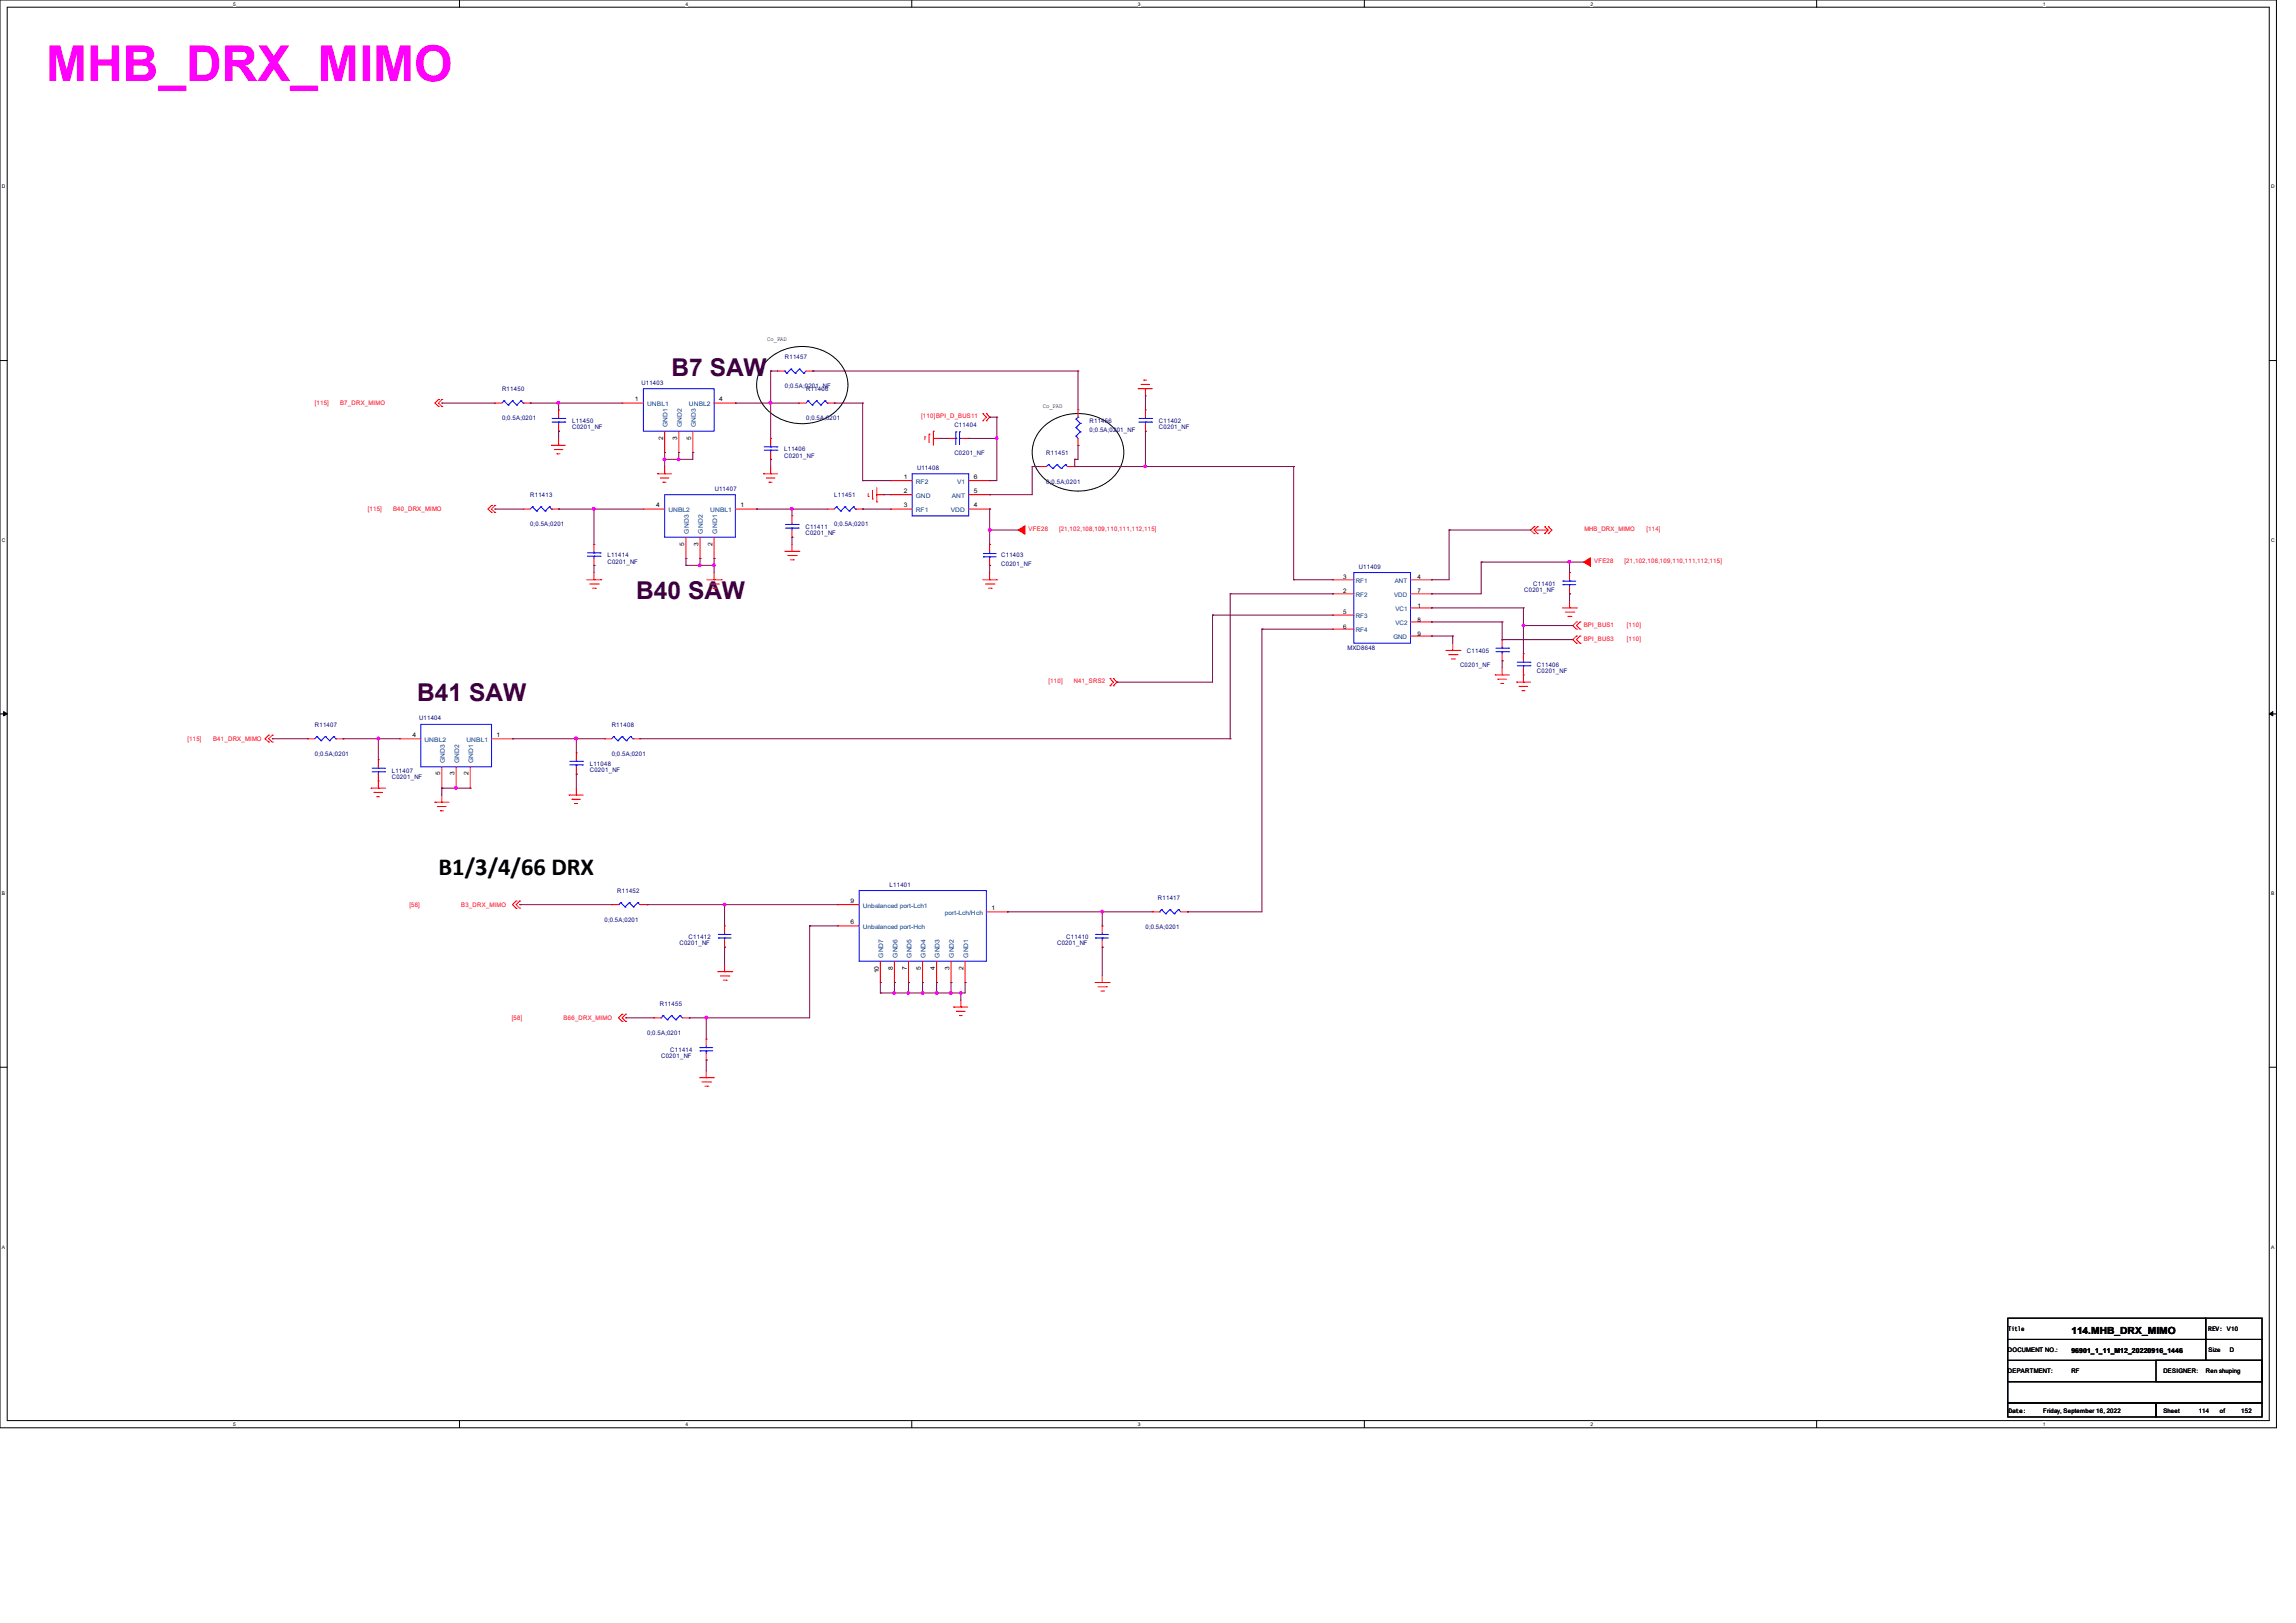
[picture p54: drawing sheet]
<svg xmlns="http://www.w3.org/2000/svg" width="297mm" height="210mm" viewBox="0 0 297 210" stroke-linecap="round" stroke-linejoin="round" font-family="sans-serif">
<defs><g id="words">
<text font-size="6.4" fill="#f0f" x="6" y="10.5">MHB_DRX_MIMO</text>
<g font-size="3.2" fill="#400040">
<text x="86.9" y="48.7">B7 SAW</text>
<text x="82.3" y="77.5">B40 SAW</text>
<text x="54" y="90.8">B41 SAW</text>
</g>
<text font-size="3.2" x="56.7" y="113.2">B1/3/4/66 DRX</text>
<text font-size="1.3" x="268" y="172.6">114.MHB_DRX_MIMO</text>
<text font-size=".9" x="268" y="175">96901_1_11_M12_20220916_1446</text>
<g font-size=".8">
<text x="99.2" y="44.1">Co_PAD</text>
<text x="82.1" y="51.9">1</text>
<text x="93" y="51.9">4</text>
<text x="134.9" y="52.8">Co_PAD</text>
<text x="85.8" y="56.9" transform="rotate(-90 85.8 56.9)">2</text>
<text x="87.6" y="56.9" transform="rotate(-90 87.6 56.9)">3</text>
<text x="89.4" y="56.9" transform="rotate(-90 89.4 56.9)">5</text>
<text x="84.9" y="65.7">4</text>
<text x="95.8" y="65.7">1</text>
<text x="116.9" y="62">1</text>
<text x="116.9" y="63.8">2</text>
<text x="116.9" y="65.7">3</text>
<text x="126" y="65.7">4</text>
<text x="126" y="63.8">5</text>
<text x="126" y="62">6</text>
<text x="88.5" y="70.6" transform="rotate(-90 88.5 70.6)">5</text>
<text x="90.3" y="70.6" transform="rotate(-90 90.3 70.6)">3</text>
<text x="92.2" y="70.6" transform="rotate(-90 92.2 70.6)">2</text>
<text x="173.7" y="76.8">2</text>
<text x="173.7" y="74.9">3</text>
<text x="183.3" y="74.9">4</text>
<text x="183.3" y="76.8">7</text>
<text x="173.7" y="79.5">5</text>
<text x="173.7" y="81.3">6</text>
<text x="183.3" y="78.6">1</text>
<text x="183.3" y="80.4">8</text>
<text x="183.3" y="82.3">9</text>
<text x="53.3" y="95.4">4</text>
<text x="64.2" y="95.4">1</text>
<text x="56.9" y="100.3" transform="rotate(-90 56.9 100.3)">5</text>
<text x="58.8" y="100.3" transform="rotate(-90 58.8 100.3)">3</text>
<text x="60.6" y="100.3" transform="rotate(-90 60.6 100.3)">2</text>
<text x="110" y="119.6">6</text>
<text x="110" y="116.8">9</text>
<text x="128.2" y="117.8">1</text>
<text x="113.7" y="125.9" transform="rotate(-90 113.7 125.9)">10</text>
<text x="115.5" y="125.5" transform="rotate(-90 115.5 125.5)">8</text>
<text x="117.3" y="125.5" transform="rotate(-90 117.3 125.5)">7</text>
<text x="119.1" y="125.5" transform="rotate(-90 119.1 125.5)">5</text>
<text x="120.9" y="125.5" transform="rotate(-90 120.9 125.5)">4</text>
<text x="122.8" y="125.5" transform="rotate(-90 122.8 125.5)">3</text>
<text x="124.6" y="125.5" transform="rotate(-90 124.6 125.5)">2</text>
<text x="259.8" y="172.2">Title</text>
<text x="285.7" y="172.2">REV: V10</text>
<text x="259.7" y="175">DOCUMENT NO.:</text>
<text x="259.7" y="177.7">DEPARTMENT:</text>
<text x="267.9" y="177.7">RF</text>
<text x="279.8" y="177.7">DESIGNER:</text>
<text x="285.3" y="177.7">Ren shuping</text>
<text x="285.7" y="175">Size</text>
<text x="288.4" y="175">D</text>
<text x="259.8" y="182.8">Date:</text>
<text x="264.3" y="182.8">Friday, September 16, 2022</text>
<text x="279.8" y="182.8">Sheet</text>
<text x="284.4" y="182.8">114</text>
<text x="287.2" y="182.8">of</text>
<text x="289.9" y="182.8">152</text>
</g>
<g font-size=".8" fill="#000080">
<text x="101.5" y="46.5">R11457</text>
<text x="64.9" y="50.6">R11450</text>
<text x="83" y="49.8">U11403</text>
<text x="101.5" y="50.2">0;0.5A;0201_NF</text>
<text x="104.3" y="50.6">R11406</text>
<text x="64.9" y="54.4">0;0.5A;0201</text>
<text x="74" y="54.7">L11450</text>
<text x="74" y="55.5">C0201_NF</text>
<text x="101.4" y="58.4">L11406</text>
<text x="101.4" y="59.2">C0201_NF</text>
<text x="104.3" y="54.4">0;0.5A;0201</text>
<text x="123.5" y="55.2">C11404</text>
<text x="123.5" y="58.9">C0201_NF</text>
<text x="135.3" y="58.8">R11451</text>
<text x="140.9" y="54.7">R11456</text>
<text x="140.9" y="55.8">0;0.5A;0201_NF</text>
<text x="149.9" y="54.7">C11402</text>
<text x="149.9" y="55.5">C0201_NF</text>
<text x="68.6" y="64.3">R11413</text>
<text x="92.5" y="63.5">U11407</text>
<text x="107.9" y="64.3">L11451</text>
<text x="118.6" y="60.7">U11408</text>
<text x="135.3" y="62.6">0;0.5A;0201</text>
<text x="68.6" y="68.1">0;0.5A;0201</text>
<text x="104.2" y="68.5">C11411</text>
<text x="104.2" y="69.3">C0201_NF</text>
<text x="107.9" y="68.1">0;0.5A;0201</text>
<text x="78.6" y="72.1">L11414</text>
<text x="78.6" y="72.9">C0201_NF</text>
<text x="129.5" y="72.1">C11403</text>
<text x="129.5" y="73.2">C0201_NF</text>
<text x="175.8" y="73.6">U11409</text>
<text x="197.2" y="76.6">C0201_NF</text>
<text x="198.3" y="75.8">C11401</text>
<text x="174.3" y="84.2">MXD8648</text>
<text x="188.9" y="86.3">C0201_NF</text>
<text x="189.7" y="84.5">C11405</text>
<text x="198.8" y="86.3">C11406</text>
<text x="198.8" y="87.1">C0201_NF</text>
<text x="40.7" y="94.1">R11407</text>
<text x="54.2" y="93.1">U11404</text>
<text x="79.1" y="94.1">R11408</text>
<text x="40.7" y="97.8">0;0.5A;0201</text>
<text x="50.7" y="100">L11407</text>
<text x="50.7" y="100.8">C0201_NF</text>
<text x="76.3" y="99.1">L11048</text>
<text x="76.3" y="99.9">C0201_NF</text>
<text x="79.1" y="97.8">0;0.5A;0201</text>
<text x="78.2" y="119.3">0;0.5A;0201</text>
<text x="79.8" y="115.5">R11452</text>
<text x="115.1" y="114.7">L11401</text>
<text x="149.8" y="116.5">R11417</text>
<text x="87.9" y="122.3">C0201_NF</text>
<text x="89.1" y="121.5">C11412</text>
<text x="136.7" y="122.3">C0201_NF</text>
<text x="137.9" y="121.5">C11410</text>
<text x="148.2" y="120.2">0;0.5A;0201</text>
<text x="85.3" y="130.2">R11455</text>
<text x="83.7" y="133.9">0;0.5A;0201</text>
<text x="85.5" y="136.9">C0201_NF</text>
<text x="86.7" y="136.1">C11414</text>
</g>
<g font-size=".8" fill="#f00">
<text x="40.7" y="52.5">[115]</text>
<text x="44" y="52.5">B7_DRX_MIMO</text>
<text x="119.2" y="54.1">[110]BPI_D_BUS11</text>
<text x="47.6" y="66.2">[115]</text>
<text x="50.8" y="66.2">B40_DRX_MIMO</text>
<text x="133.1" y="68.7">VFE28</text>
<text x="137" y="68.7">[21,102,108,109,110,111,112,115]</text>
<text x="204.9" y="68.7">MHB_DRX_MIMO</text>
<text x="213" y="68.7">[114]</text>
<text x="206.2" y="72.8">VFE28</text>
<text x="210.2" y="72.8">[21,102,108,109,110,111,112,115]</text>
<text x="204.9" y="81.1">BPI_BUS1</text>
<text x="204.9" y="82.9">BPI_BUS3</text>
<text x="210.5" y="81.1">[110]</text>
<text x="210.5" y="82.9">[110]</text>
<text x="135.6" y="88.4">[110]</text>
<text x="138.9" y="88.4">N41_SRS2</text>
<text x="24.3" y="95.9">[115]</text>
<text x="27.6" y="95.9">B41_DRX_MIMO</text>
<text x="53" y="117.3">[58]</text>
<text x="59.7" y="117.3">B3_DRX_MIMO</text>
<text x="66.2" y="132">[58]</text>
<text x="72.9" y="132">B66_DRX_MIMO</text>
</g>
<g font-size=".8" fill="#004080">
<text x="83.7" y="52.5">UNBL1</text>
<text x="89.1" y="52.5">UNBL2</text>
<text x="86.4" y="55.3" transform="rotate(-90 86.4 55.3)">GND1</text>
<text x="88.2" y="55.3" transform="rotate(-90 88.2 55.3)">GND2</text>
<text x="90" y="55.3" transform="rotate(-90 90 55.3)">GND3</text>
<text x="118.5" y="62.6">RF2</text>
<text x="118.5" y="64.4">GND</text>
<text x="123.1" y="64.4">ANT</text>
<text x="123.8" y="62.6">V1</text>
<text x="86.5" y="66.3">UNBL2</text>
<text x="89.1" y="69" transform="rotate(-90 89.1 69)">GND3</text>
<text x="90.9" y="69" transform="rotate(-90 90.9 69)">GND2</text>
<text x="91.9" y="66.3">UNBL1</text>
<text x="92.8" y="69" transform="rotate(-90 92.8 69)">GND1</text>
<text x="118.5" y="66.3">RF1</text>
<text x="123" y="66.3">VDD</text>
<text x="175.4" y="77.2">RF2</text>
<text x="175.4" y="75.4">RF1</text>
<text x="180.3" y="77.2">VDD</text>
<text x="180.4" y="75.4">ANT</text>
<text x="175.4" y="80">RF3</text>
<text x="175.4" y="81.8">RF4</text>
<text x="180.3" y="82.7">GND</text>
<text x="180.5" y="79">VC1</text>
<text x="180.5" y="80.9">VC2</text>
<text x="54.9" y="96">UNBL2</text>
<text x="60.3" y="96">UNBL1</text>
<text x="57.5" y="98.8" transform="rotate(-90 57.5 98.8)">GND3</text>
<text x="59.4" y="98.8" transform="rotate(-90 59.4 98.8)">GND2</text>
<text x="61.2" y="98.8" transform="rotate(-90 61.2 98.8)">GND1</text>
<text x="111.6" y="117.4">Unbalanced port-Lch1</text>
<text x="122.2" y="118.4">port-Lch/Hch</text>
<text x="111.6" y="120.2">Unbalanced port-Hch</text>
<text x="114.3" y="123.9" transform="rotate(-90 114.3 123.9)">GND7</text>
<text x="116.1" y="123.9" transform="rotate(-90 116.1 123.9)">GND6</text>
<text x="117.9" y="123.9" transform="rotate(-90 117.9 123.9)">GND5</text>
<text x="119.7" y="123.9" transform="rotate(-90 119.7 123.9)">GND4</text>
<text x="121.5" y="123.9" transform="rotate(-90 121.5 123.9)">GND3</text>
<text x="123.4" y="123.9" transform="rotate(-90 123.4 123.9)">GND2</text>
<text x="125.2" y="123.9" transform="rotate(-90 125.2 123.9)">GND1</text>
</g>
<g font-size=".6">
<text x="30.2" y=".7">5</text>
<text x="88.7" y=".7">4</text>
<text x="147.2" y=".7">3</text>
<text x="205.7" y=".7">2</text>
<text x="264.2" y=".7">1</text>
<text x=".3" y="24.4">D</text>
<text x="293.8" y="24.4">D</text>
<text x=".3" y="70.1">C</text>
<text x="293.8" y="70.1">C</text>
<text x=".3" y="115.8">B</text>
<text x="293.8" y="115.8">B</text>
<text x=".3" y="161.5">A</text>
<text x="293.8" y="161.5">A</text>
<text x="30.2" y="184.5">5</text>
<text x="88.7" y="184.5">4</text>
<text x="147.2" y="184.5">3</text>
<text x="205.7" y="184.5">2</text>
<text x="264.2" y="184.5">1</text>
</g>
</g></defs>
<path d="M0 0h294.5v184.7h-294.5zM.9 .9h292.6v182.9h-292.6z" fill="none" stroke="#000" stroke-width=".13"/>
<g fill="#fff">
<path d="M30.2 .1h.3v.7h-.3z"/>
<path d="M30.2 183.9h.3v.8h-.3z"/>
</g>
<path d="M59.4 0v.9M59.4 183.8v.9" fill="none" stroke="#000" stroke-width=".13"/>
<g fill="#fff">
<path d="M88.7 .1h.3v.7h-.3z"/>
<path d="M88.7 183.9h.3v.8h-.3z"/>
</g>
<path d="M117.9 0v.9M117.9 183.8v.9" fill="none" stroke="#000" stroke-width=".13"/>
<g fill="#fff">
<path d="M147.2 .1h.3v.7h-.3z"/>
<path d="M147.2 183.9h.3v.8h-.3z"/>
</g>
<path d="M176.5 0v.9M176.5 183.8v.9" fill="none" stroke="#000" stroke-width=".13"/>
<g fill="#fff">
<path d="M205.7 .1h.4v.7h-.4z"/>
<path d="M205.7 183.9h.4v.8h-.4z"/>
</g>
<path d="M235 0v.9M235 183.8v.9" fill="none" stroke="#000" stroke-width=".13"/>
<g fill="#fff">
<path d="M264.2 .1h.4v.7h-.4z"/>
<path d="M264.2 183.9h.4v.8h-.4z"/>
<path d="M.3 23.8h.4v.7h-.4z"/>
<path d="M293.8 23.8h.5v.7h-.5z"/>
<path d="M.3 69.5h.4v.7h-.4z"/>
<path d="M293.8 69.5h.5v.7h-.5z"/>
</g>
<path d="M0 46.7h.9M293.5 46.7h1" fill="none" stroke="#000" stroke-width=".13"/>
<g fill="#fff">
<path d="M.3 115.2h.4v.8h-.4z"/>
<path d="M293.8 115.2h.4v.8h-.4z"/>
</g>
<path d="M0 92.4h.9M293.5 92.4h1" fill="none" stroke="#000" stroke-width=".13"/>
<path d="M.5 92.1l.4 .3-.4 .2zM293.5 92.4l.5-.3v.5z" fill="#000" stroke="#000" stroke-width=".13"/>
<g fill="#fff">
<path d="M.3 161h.3v.7h-.3z"/>
<path d="M293.8 161h.4v.7h-.4z"/>
</g>
<g fill="none" stroke="#000" stroke-width=".13">
<path d="M99 46.9a6.5 6.5 0 0 1 10 .6 4.5 4.5 0 0 1-1.7 6.4 6.5 6.5 0 0 1-8.8-1.8 4.4 4.4 0 0 1 .5-5.2zM134.7 55.6a6.5 6.5 0 0 1 10 .6 4.5 4.5 0 0 1-1.8 6.4 6.6 6.6 0 0 1-8.7-1.8 4.4 4.4 0 0 1 .5-5.2zM0 138.1h.9M293.5 138.1h1M259.7 170.6h25.6v2.7h-25.6zM259.7 173.3h25.6v2.7h-25.6zM259.7 178.8h32.9v2.7h-32.9zM259.7 176h32.9v2.8h-32.9zM278.9 176h13.7v2.8h-13.7zM285.3 170.6h7.3v2.7h-7.3zM285.3 173.3h7.3v2.7h-7.3zM259.7 181.5h19.2v1.8h-19.2z"/>
<path d="M278.9 181.5h13.7v1.8h-13.7z"/>
</g>
<g fill="none" stroke="#f00" stroke-width=".13">
<path d="M56.7 52.6h.1M56.7 51.7h.1M56.7 51.7l-.4 .5 .4 .4M57.1 52.6h.1M57.1 51.7h.1M57.1 51.7l-.4 .5 .4 .4M64 52.2h.1M64 52.2h.9M67.7 52.2h.9M68.6 52.2h.1M71.3 57.6h.1M71.3 57.6h1.9"/>
<path d="M71.7 58.2h.1M71.7 58.2h1.1M72.1 58.7h.1M72.1 58.7h.3M72.3 57.6h.1M72.3 53h.1M72.3 55.8h.1M72.3 53v1M72.3 54.9v.9M72.3 56.7v.9M80.5 52.2h.1M80.5 52.2h2.7"/>
<path d="M86 58.5h.1M86 55.8v2.7M87.8 58.5h.1M87.8 55.8v2.7M89.6 58.5h.1M89.6 55.8v2.7M92.4 52.2h2.7M95.1 52.2h.1M99.7 56.7h.1M99.7 59.4h.1M99.7 56.7v.9M99.7 58.5v.9"/>
<path d="M100.6 48h.1M100.6 48h.9M103.3 52.2h.1M103.3 52.2h1M104.3 48h.9M105.2 48h.1M107 52.2h.9M107.9 52.2h.1M119.6 56.5h.1M119.6 56.5v.4M120.2 56.2h.1M120.2 56.2v1.1"/>
<path d="M120.7 56.7h.1M120.7 55.8h.1M120.7 56.7h.9M120.7 55.8v1.8M122.6 56.7h.1M122.6 56.7h.8M124.4 56.7h.9M125.3 56.7h.1M127.1 53.5h.1M127.1 54.4h.1M127.1 53.5l.5 .5-.5 .4M127.6 54.4h.1"/>
<path d="M127.6 53.5h.1M127.6 53.5l.4 .5-.4 .4M139.4 57.6h.1M139.4 53h.1M139.4 53v1M139.4 56.7v.9M147.2 50.3h.1M147.2 50.3h1.9M147.6 49.7h.1M147.6 49.7h1.1M148 49.2h.1M148 49.2h.3"/>
<path d="M148.2 50.3h.1M148.2 53h.1M148.2 55.8h.1M148.2 50.3v.9M148.2 53v1M148.2 54.9v.9M63.6 66.3h.1M63.6 65.4h.1M63.6 65.4l-.5 .5 .5 .4M64 66.3h.1M64 65.4h.1M64 65.4l-.4 .5 .4 .4"/>
<path d="M67.7 65.9h.1M67.7 65.9h.9M71.3 65.9h1M72.3 65.9h.1M75.9 75h1.8M76.3 75.6h1.1M76.6 76.1h.4M76.8 75h.1M76.8 70.4h.1M76.8 73.2h.1M76.8 70.4v.9M76.8 72.3v.9"/>
<path d="M76.8 74.1v.9M77 76.1h.1M77.4 75.6h.1M77.7 75h.1M83.2 65.9h.1M83.2 65.9h2.8M85 61.3h.1M85 61.3h1.9M85.4 61.8h.1M85.4 61.8h1.1M85.8 62.4h.1M85.8 62.4h.3"/>
<path d="M86 61.3h.1M86 60.4v.9M88.7 72.3h.1M88.7 69.5v2.8M90.6 72.3h.1M90.6 69.5v2.8M91.4 75h1.9M91.8 75.6h1.1M92.2 76.1h.3M92.4 75h.1M92.4 72.3h.1M92.4 69.5v2.8"/>
<path d="M92.4 74.1v.9M92.5 76.1h.1M92.9 75.6h.1M93.3 75h.1M95.1 65.9h2.8M97.9 65.9h.1M98.8 61.3h.1M98.8 61.3h1.8M99.1 61.8h.1M99.1 61.8h1.1M99.5 62.4h.1M99.5 62.4h.4"/>
<path d="M99.7 61.3h.1M99.7 60.4v.9M101.5 71.3h1.8M101.9 71.9h1.1M102.2 72.4h.4M102.4 71.3h.1M102.4 66.8h.1M102.4 69.5h.1M102.4 66.8v.9M102.4 68.6v.9M102.4 70.4v.9M102.6 72.4h.1"/>
<path d="M103 71.9h.1M103.3 71.3h.1M107 65.9h.1M107 65.9h.9M110.7 65.9h.9M111.6 65.9h.1M112.3 64.2h.1M112.3 63.8v.4M112.9 64.6h.1M112.9 63.5v1.1M113.4 64h.1M113.4 64.9h.1"/>
<path d="M113.4 64h.9M113.4 63.1v1.8M115.2 62.2h.1M115.2 64h.1M115.2 65.9h.1M115.2 64h2.8M115.2 62.2h2.8M115.2 65.9h2.8M125.3 64h2.7M125.3 62.2h2.7M125.3 65.9h2.7M127.1 75h1.8"/>
<path d="M127.5 75.6h1.1M127.8 76.1h.4M128 75h.1M128 65.9h.1M128 64h.1M128 62.2h.1M128 73.2h.1M128 70.4h.1M128 70.4v.9M128 72.3v.9M128 74.1v.9M128.2 76.1h.1"/>
<path d="M128.6 75.6h.1M128.9 75h.1M134.5 60.4h.1M134.5 60.4h.8M138.1 60.4h.9M139 60.4h.1M172.4 76.8h.1M172.4 75h.1M172.4 79.6h.1M172.4 75h2.7M172.4 76.8h2.7M172.4 79.6h2.7"/>
<path d="M182.5 75h2.7M182.5 78.7h2.7M182.5 76.8h2.7M185.2 78.7h.1M185.2 75h.1M185.2 76.8h.1M198.5 69h.1M198.5 68.2h.1M198.5 68.6h.1M198.5 68.2l-.5 .4 .5 .4M198.5 68.6l.4 .4M198.5 68.6h1.8"/>
<path d="M198.9 68.2h.1M198.9 69h.1M198.9 68.2l-.4 .4M199.8 69h.1M199.8 68.2h.1M199.8 68.2l.5 .4M200.3 68.2h.1M200.3 69h.1M200.3 68.2l.4 .4-.4 .4M200.3 68.6l-.5 .4M202.1 78.7h1.8M202.5 79.2h1.1"/>
<path d="M202.8 79.8h.4M203 78.7h.1M203 74.1h.1M203 76.8h.1M203 74.1v.9M203 75.9v.9M203 77.7v1M203.2 79.8h.1M203.6 79.2h.1M203.9 78.7h.1M34.8 96h.1M34.8 95.1h.1"/>
<path d="M34.8 95.1l-.5 .5 .5 .4M35.2 96h.1M35.2 95.1h.1M35.2 95.1l-.4 .5 .4 .4M39.8 95.6h.1M39.8 95.6h.9M43.4 95.6h1M44.4 95.6h.1M48.9 98.3h.1M48.9 98.3v.9M51.7 95.6h.1M51.7 95.6h2.7"/>
<path d="M57.1 99.2v2.8M59 99.2v2.8M60.8 99.2v2.8M63.6 95.6h2.7M66.3 95.6h.1M74.5 97.4h.1M74.5 97.4v.9M74.5 99.2v1M78.2 95.6h.1M78.2 95.6h.9M81.9 95.6h.9M82.8 95.6h.1"/>
<path d="M143.6 87.8h.1M143.6 88.7h.1M143.6 87.8l.4 .5-.4 .4M144 88.7h.1M144 87.8h.1M144 87.8l.5 .5-.5 .4M172.4 81.4h.1M172.4 81.4h2.7M182.5 80.5h2.7M182.5 82.3h2.7M185.2 80.5h.1M185.2 82.3h.1"/>
<path d="M187 84.2h1.8M187.4 84.7h1.1M187.7 85.3h.4M187.9 84.2h.1M187.9 83.2v1M188.1 85.3h.1M188.5 84.7h.1M188.8 84.2h.1M193.4 87.3h.1M193.4 87.3h1.8M193.8 87.9h.1M193.8 87.9h1.1"/>
<path d="M194.1 88.4h.1M194.1 88.4h.4M194.3 87.3h.1M194.3 82.8h.1M194.3 85.5h.1M194.3 82.8v.9M194.3 84.6v.9M194.3 86.4v.9M196.2 88.3h.1M196.2 88.3h1.8M196.5 88.8h.1M196.5 88.8h1.1"/>
<path d="M196.9 89.4h.1M196.9 89.4h.4M197.1 88.3h.1M197.1 84.6h.1M197.1 87.3h.1M197.1 84.6v.9M197.1 86.4v1.9M203.9 81.4h.1M203.9 80.5h.1M203.9 83.2h.1M203.9 82.3h.1M203.9 80.5l-.4 .4 .4 .5"/>
<path d="M203.9 82.3l-.4 .5 .4 .4M204.4 80.5h.1M204.4 81.4h.1M204.4 82.3h.1M204.4 83.2h.1M204.4 80.5l-.5 .4 .5 .5M204.4 82.3l-.5 .5 .5 .4M48 102h.1M48 102h1.9M48.4 102.5h.1M48.4 102.5h1.1M48.8 103.1h.1"/>
<path d="M48.8 103.1h.3M48.9 102h.1M48.9 101h.1M48.9 100.2v1.8M56.3 103.8h.1M56.3 103.8h1.8M56.6 104.4h.1M56.6 104.4h1.1M57 104.9h.1M57 104.9h.4M57.1 103.8h.1M57.1 102h.1"/>
<path d="M57.1 102.9v.9M59 102h.1M60.8 102h.1M66.8 116.6h.1M66.8 117.5h.1M66.8 116.6l-.5 .5 .5 .4M67.2 116.6h.1M67.2 117.5h.1M67.2 116.6l-.4 .5 .4 .4M73.6 102.9h.1M73.6 102.9h1.8M74 103.4h.1"/>
<path d="M74 103.4h1.1M74.3 104h.1M74.3 104h.4M74.5 102.9h.1M74.5 100.2h.1M74.5 102v.9M79.1 117.1h.1M79.1 117.1h.9M82.8 117.1h.9M83.7 117.1h.1M93.7 119.8h.1M93.7 119.8v.9"/>
<path d="M108.4 119.8h.1M108.4 117.1h.1M108.4 119.8h2.7M108.4 117.1h2.7M127.6 118h2.7M130.3 118h.1M142.6 119.8h.1M142.6 119.8v.9M149.1 118h.1M149.1 118h.9M152.7 118h.9M153.6 118h.1"/>
<path d="M80.5 131.2h.1M80.5 132.2h.1M80.5 131.2l-.5 .5 .5 .5M80.9 131.2h.1M80.9 132.2h.1M80.9 131.2l-.4 .5 .4 .5M84.6 131.7h.1M84.6 131.7h.9M88.3 131.7h.9M89.2 131.7h.1M90.5 139.4h1.8M90.8 140h1.1"/>
<path d="M91.4 139.4h.1M91.4 134.5h.1M91.4 137.2h.1M91.4 134.5v.8M91.4 136.3v.9M91.4 138.6v.8M91.9 140h.1M92.3 139.4h.1M92.8 125.7h1.9M93.2 126.3h1.1M93.6 126.8h.3M93.7 125.7h.1"/>
<path d="M93.7 122.6h.1M93.7 121.6v1M93.7 124.8v.9M93.9 126.8h.1M94.3 126.3h.1M94.7 125.7h.1M113.9 127.1h.1M113.9 124.4v2.7M115.7 127.1h.1M115.7 124.4v2.7M117.5 127.1h.1M117.5 124.4v2.7"/>
<path d="M119.3 127.1h.1M119.3 124.4v2.7M121.2 127.1h.1M121.2 124.4v2.7M123 127.1h.1M123 124.4v2.7M123.4 130.3h.1M123.4 130.3h1.8M123.7 130.9h.1M123.7 130.9h1.1M124.1 131.4h.1M124.1 131.4h.4"/>
<path d="M124.3 130.3h.1M124.3 129.4v.9M124.8 127.1h.1M124.8 124.4v2.7M141.6 127.1h1.9M142 127.7h1.1M142.4 128.2h.3M142.6 127.1h.1M142.6 122.6h.1M142.6 121.6v1M142.6 126.2v.9M142.7 128.2h.1"/>
<path d="M143.1 127.7h.1M143.5 127.1h.1M91.2 140.5h.4M91.6 140.5h.1"/>
</g>
<g fill="#f00" stroke="#f00" stroke-width=".13">
<path d="M204.9 72.7l.8-.5v1.1z" fill-rule="evenodd"/>
<path d="M131.7 68.6l.9-.6v1.1z" fill-rule="evenodd"/>
</g>
<g fill="none" stroke="#00f" stroke-width=".13">
<path d="M65.2 51.9h.1M65.2 51.9l-.3 .3M65.2 51.9l.5 .5M65.7 52.4h.1M66.3 51.9h.1M66.3 51.9l-.6 .5M66.3 51.9l.5 .5M66.8 52.4h.1M67.4 51.9h.1M67.4 51.9l-.6 .5M67.4 51.9l.3 .3M67.7 52.2h.1"/>
<path d="M71.4 54.6h1.7M71.4 54.1h1.7M72.3 54.1h.1M72.3 54.6h.1M72.3 54v.1M72.3 54.6v.3M73.1 54.6h.1M73.1 54.1h.1M83.2 50.3h9.2v5.5h-9.2zM98.8 58.3h1.7M98.8 57.8h1.7M99.7 57.8h.1"/>
<path d="M99.7 58.3h.1M99.7 57.6v.2M99.7 58.3v.2M100.5 58.3h.1M100.5 57.8h.1M101.5 48h.1M101.5 48l.3 .3M101.8 48.3h.1M102.3 47.8h.1M102.3 47.8l.6 .5M102.3 47.8l-.5 .5M102.9 48.3h.1"/>
<path d="M103.4 47.8h.1M103.4 47.8l.6 .5M103.4 47.8l-.5 .5M104 48.3h.1M104.3 48l-.3 .3M104.5 51.9h.1M104.5 51.9l-.2 .3M104.5 51.9l.6 .5M105.1 52.4h.1M105.6 51.9h.1M105.6 51.9l-.5 .5M105.6 51.9l.6 .5"/>
<path d="M106.2 52.4h.1M106.7 51.9h.1M106.7 51.9l-.5 .5M106.7 51.9l.3 .3M107 52.2h.1M123.4 56.7h.3M123.7 56.7h.1M123.7 55.9h.1M123.7 55.9v1.6M124.1 55.9h.1M124.1 56.7h.1M124.1 56.7h.3"/>
<path d="M124.1 55.9v1.6M139.2 56.4h.1M139.2 55.3h.1M139.2 54.2h.1M139.2 56.4l.2 .3M139.2 55.3l.5 .6M139.2 54.2l.5 .6M139.4 54h.1M139.4 54l-.2 .2M139.7 55.9h.1M139.7 54.8h.1M139.7 55.9l-.5 .5"/>
<path d="M139.7 54.8l-.5 .5M147.3 54.6h1.7M147.3 54.1h1.7M148.2 54.1h.1M148.2 54.6h.1M148.2 54v.1M148.2 54.6v.3M149 54.6h.1M149 54.1h.1M68.9 65.6h.1M68.9 65.6l-.3 .3M68.9 65.6l.5 .5"/>
<path d="M69.4 66.1h.1M70 65.6h.1M70 65.6l-.6 .5M70 65.6l.5 .5M70.5 66.1h.1M71.1 65.6h.1M71.1 65.6l-.6 .5M71.1 65.6l.2 .3M71.3 65.9h.1M76 72h1.6M76 71.5h1.6M76.8 71.5h.1"/>
<path d="M76.8 72h.1M76.8 71.3v.2M76.8 72v.3M77.6 72h.1M77.6 71.5h.1M86 64h9.1v5.5h-9.1zM101.6 68.3h1.7M101.6 67.9h1.7M102.4 67.9h.1M102.4 68.3h.1M102.4 67.7v.2M102.4 68.3v.3"/>
<path d="M103.3 68.3h.1M103.3 67.9h.1M108.2 65.6h.1M108.2 65.6l-.3 .3M108.2 65.6l.6 .5M108.8 66.1h.1M109.3 65.6h.1M109.3 65.6l-.5 .5M109.3 65.6l.6 .5M109.9 66.1h.1M110.4 65.6h.1M110.4 65.6l-.5 .5"/>
<path d="M110.4 65.6l.3 .3M110.7 65.9h.1M118 61.3h7.3v5.5h-7.3zM127.2 71.6h.1M127.2 72.1h.1M127.2 71.6h1.7M127.2 72.1h1.7M128 72.1h.1M128 71.6h.1M128 71.3v.3M128 72.1v.2M135.6 60.1h.1"/>
<path d="M135.6 60.1l-.3 .3M135.6 60.1l.6 .5M136.2 60.6h.1M136.7 60.1h.1M136.7 60.1l-.5 .5M136.7 60.1l.6 .5M137.3 60.6h.1M137.8 60.1h.1M137.8 60.1l-.5 .5M137.8 60.1l.3 .3M138.1 60.4h.1M175.1 74.1h7.4v9.1h-7.4z"/>
<path d="M202.2 75.6h.1M202.2 75.2h.1M202.2 75.6h1.6M202.2 75.2h1.6M203 75.2h.1M203 75.6h.1M203 75v.2M203 75.6v.3M41 95.3h.1M41 95.3l-.3 .3M41 95.3l.5 .5M41.5 95.8h.1"/>
<path d="M42.1 95.3h.1M42.1 95.3l-.6 .5M42.1 95.3l.5 .5M42.6 95.8h.1M43.2 95.3h.1M43.2 95.3l-.6 .5M43.2 95.3l.2 .3M43.4 95.6h.1M48.1 99.9h1.6M48.1 99.4h1.6M48.9 99.4h.1M48.9 99.9h.1"/>
<path d="M48.9 99.2v.2M48.9 99.9v.3M49.7 99.9h.1M49.7 99.4h.1M54.4 93.7h9.2v5.5h-9.2zM73.7 99h1.7M73.7 98.5h1.7M74.5 98.5h.1M74.5 99h.1M74.5 98.3v.2M74.5 99v.2M75.4 99h.1"/>
<path d="M75.4 98.5h.1M79.4 95.3h.1M79.4 95.3l-.3 .3M79.4 95.3l.5 .5M79.9 95.8h.1M80.5 95.3h.1M80.5 95.3l-.6 .5M80.5 95.3l.5 .5M81 95.8h.1M81.6 95.3h.1M81.6 95.3l-.6 .5M81.6 95.3l.3 .3"/>
<path d="M81.9 95.6h.1M193.5 84.3h1.7M193.5 83.9h1.7M194.3 83.9h.1M194.3 84.3h.1M194.3 83.7v.2M194.3 84.3v.3M195.2 84.3h.1M195.2 83.9h.1M196.3 86.1h1.6M196.3 85.7h1.6M197.1 85.7h.1"/>
<path d="M197.1 86.1h.1M197.1 85.5v.2M197.1 86.1v.3M197.9 86.1h.1M197.9 85.7h.1M80 117.1h.1M80.3 116.8h.1M80.3 116.8l.6 .5M80.3 116.8l-.3 .3M80.9 117.3h.1M81.4 116.8h.1M81.4 116.8l.6 .5"/>
<path d="M81.4 116.8l-.5 .5M82 117.3h.1M82.5 116.8h.1M82.5 116.8l.3 .3M82.5 116.8l-.5 .5M111.1 115.2h16.5v9.2h-16.5zM150 118h.1M150.2 117.7h.1M150.2 117.7l.6 .5M150.2 117.7l-.2 .3M150.8 118.2h.1M151.3 117.7h.1"/>
<path d="M151.3 117.7l.6 .5M151.3 117.7l-.5 .5M151.9 118.2h.1M152.4 117.7h.1M152.4 117.7l.3 .3M152.4 117.7l-.5 .5M85.5 131.7h.1M85.8 131.4h.1M85.8 131.4l.5 .6M85.8 131.4l-.3 .3M86.3 132h.1M86.9 131.4h.1"/>
<path d="M86.9 131.4l.5 .6M86.9 131.4l-.6 .6M87.4 132h.1M88 131.4h.1M88 131.4l.3 .3M88 131.4l-.6 .6M90.6 136h.1M90.6 135.6h.1M90.6 136h1.6M90.6 135.6h1.6M91.4 135.6h.1M91.4 136h.1"/>
<path d="M91.4 135.3v.3M91.4 136v.3M92.9 121.4h.1M92.9 120.9h.1M92.9 121.4h1.7M92.9 120.9h1.7M93.7 120.9h.1M93.7 121.4h.1M93.7 120.7v.2M93.7 121.4v.2M141.7 121.4h.1M141.7 120.9h.1"/>
<path d="M141.7 121.4h1.7M141.7 120.9h1.7M142.6 120.9h.1M142.6 121.4h.1M142.6 120.7v.2M142.6 121.4v.2"/>
</g>
<g fill="none" stroke="#800040" stroke-width=".13">
<path d="M57.1 52.2h.1M57.1 52.2h6.9M68.6 52.2h.1M68.6 52.2h11.9M72.3 52.2h.1M72.3 55.8h.1M72.3 52.2v.8M72.3 55.8v.9M86 58.5h.1M86 59.4h.1M86 58.5v1.9M87.8 58.5h.1"/>
<path d="M87.8 59.4h.1M87.8 58.5v.9M89.6 58.5h.1M89.6 58.5v.9h-3.6M95.1 52.2h.1M95.1 52.2h8.2M99.7 52.2h.1M99.7 59.4h.1M99.7 48h.1M99.7 48v8.7M99.7 59.4v1M99.7 48h.9"/>
<path d="M105.2 48h.1M105.2 48h34.2M107.9 52.2h.1M107.9 52.2h3.7M111.6 52.2h.1M111.6 52.2v10M121.6 56.7h.1M121.6 56.7h1M125.3 56.7h.1M125.3 56.7h3.6M128 54h.1M128 54h.9"/>
<path d="M128.9 54h.1M128.9 56.7h.1M128.9 54v8.2h-.9M139 59.4h.1M139 59.4v1M139.4 48h.1M139.4 57.6h.1M139.4 57.6v1.8h-.4M139.4 48v5M148.2 55.8h.1M148.2 51.2h.1M148.2 51.2v1.8"/>
<path d="M148.2 55.8v4.6M64 65.9h.1M64 65.9h3.7M72.3 65.9h.1M72.3 65.9h10.9M76.8 65.9h.1M76.8 73.2h.1M76.8 65.9v4.5M76.8 73.2v.9M88.7 72.3h.1M88.7 73.2h.1M88.7 72.3v.9"/>
<path d="M88.7 73.2h3.7M90.6 72.3h.1M90.6 73.2h.1M90.6 72.3v.9M92.4 72.3h.1M92.4 73.2h.1M92.4 72.3v1.8M97.9 65.9h.1M97.9 65.9h9.1M102.4 69.5h.1M102.4 65.9h.1M102.4 65.9v.9"/>
<path d="M102.4 69.5v.9M111.6 62.2h.1M111.6 65.9h.1M111.6 65.9h3.6M111.6 62.2h3.6M114.3 64h.1M114.3 64h.9M128 64h.1M128 68.6h.1M128 73.2h.1M128 65.9h.1M128 62.2h.1"/>
<path d="M128 68.6h3.7M128 65.9v4.5M128 73.2v.9M133.5 60.4h.1M133.5 60.4v3.6h-5.5M133.5 60.4h1M139 60.4h.1M139 60.4h28.3M148.2 60.4h.1M156.8 79.6h.1M156.8 79.6v8.7h-12.3M156.8 79.6h15.6"/>
<path d="M159.1 76.8h.1M159.1 76.8h13.3M159.1 76.8v18.8M167.3 60.4h.1M167.3 75h.1M167.3 75h5.1M167.3 60.4v14.6M172.4 76.8h.1M185.2 75h.1M185.2 76.8h.1M185.2 78.7h.1M185.2 78.7h11.9"/>
<path d="M187.5 68.6h.1M187.5 68.6h10.5M187.5 68.6v6.4h-2.3M191.6 72.7h.1M191.6 72.7h13.3M191.6 72.7v4.1h-6.4M197.1 78.7h.1M197.1 78.7v5.9M203 72.7h.1M203 76.8h.1M203 72.7v1.4M203 76.8v.9"/>
<path d="M35.2 95.6h.1M35.2 95.6h4.6M44.4 95.6h.1M44.4 95.6h7.3M48.9 95.6h.1M48.9 95.6v2.7M66.3 95.6h.1M66.3 95.6h11.9M74.5 95.6h.1M74.5 95.6v1.8M82.8 95.6h76.3M144.5 88.3h.1"/>
<path d="M159.1 95.6h.1M163.2 81.4h.1M163.2 81.4v36.6h-9.6M163.2 81.4h9.2M185.2 80.5h.1M185.2 82.3h.1M185.2 80.5h9.1M185.2 82.3h2.7M187.9 82.3h.1M187.9 82.3v.9M194.3 85.5h.1M194.3 82.8h.1"/>
<path d="M194.3 80.5h.1M194.3 80.5v2.3M194.3 85.5v.9M194.3 82.8h9.2M197.1 80.9h.1M197.1 80.9h6.4M57.1 102h.1M57.1 102h3.7M57.1 102v.9M59 102h.1M67.2 117.1h.1M67.2 117.1h11.9"/>
<path d="M74.5 100.2h.1M74.5 100.2v1.8M83.7 117.1h.1M83.7 117.1h24.7M93.7 117.1h.1M93.7 117.1v2.7M104.7 119.8h.1M104.7 119.8v11.9h-15.5M104.7 119.8h3.7M130.3 118h.1M130.3 118h18.8M142.6 118h.1"/>
<path d="M142.6 118v1.8M153.6 118h.1M80.9 131.7h.1M80.9 131.7h3.7M89.2 131.7h.1M91.4 131.7h.1M91.4 137.2h.1M91.4 131.7v2.8M91.4 137.2v1.4M93.7 122.6h.1M93.7 122.6v2.2M113.9 127.1h.1"/>
<path d="M113.9 128.5h.1M113.9 127.1v1.4M115.7 127.1h.1M115.7 128.5h.1M115.7 127.1v1.4M117.5 127.1h.1M117.5 128.5h.1M117.5 127.1v1.4M119.3 127.1h.1M119.3 128.5h.1M119.3 127.1v1.4M121.2 127.1h.1"/>
<path d="M121.2 128.5h.1M121.2 127.1v1.4M123 127.1h.1M123 128.5h.1M123 127.1v1.4M124.3 128.5h.1M124.3 128.5v.9M124.8 127.1h.1M124.8 127.1v1.4h-10.9M142.6 122.6h.1M142.6 122.6v3.6"/>
</g>
<g fill="#f0f" stroke="#f0f" stroke-width=".13">
<path d="M196.9 80.8h.3v.2h-.3z" fill-rule="evenodd"/>
<path d="M148 60.2h.2v.3h-.2z" fill-rule="evenodd"/>
<path d="M196.9 80.8h.3v.2h-.3z" fill-rule="evenodd"/>
<path d="M148 60.2h.2v.3h-.2z" fill-rule="evenodd"/>
<circle cx="74.5" cy="95.5" r=".17"/>
<circle cx="59" cy="101.9" r=".17"/>
<circle cx="85.9" cy="59.4" r=".17"/>
<circle cx="87.8" cy="59.4" r=".16"/>
<circle cx="102.4" cy="65.8" r=".17"/>
<circle cx="90.5" cy="73.2" r=".17"/>
<circle cx="92.3" cy="73.1" r=".16"/>
<circle cx="203" cy="72.7" r=".17"/>
<circle cx="93.7" cy="117.1" r=".17"/>
<circle cx="142.5" cy="117.9" r=".16"/>
<circle cx="123" cy="128.5" r=".17"/>
<circle cx="121.2" cy="128.5" r=".17"/>
<circle cx="119.3" cy="128.5" r=".17"/>
<circle cx="117.5" cy="128.5" r=".16"/>
<circle cx="115.7" cy="128.5" r=".17"/>
<circle cx="124.3" cy="128.5" r=".16"/>
<circle cx="91.4" cy="131.7" r=".17"/>
<circle cx="128" cy="68.6" r=".17"/>
<circle cx="128.9" cy="56.7" r=".16"/>
<circle cx="72.2" cy="52.1" r=".17"/>
<circle cx="48.9" cy="95.5" r=".16"/>
<circle cx="99.7" cy="52.1" r=".17"/>
<circle cx="76.8" cy="65.8" r=".17"/>
</g>
<use href="#words"/>
</svg>
